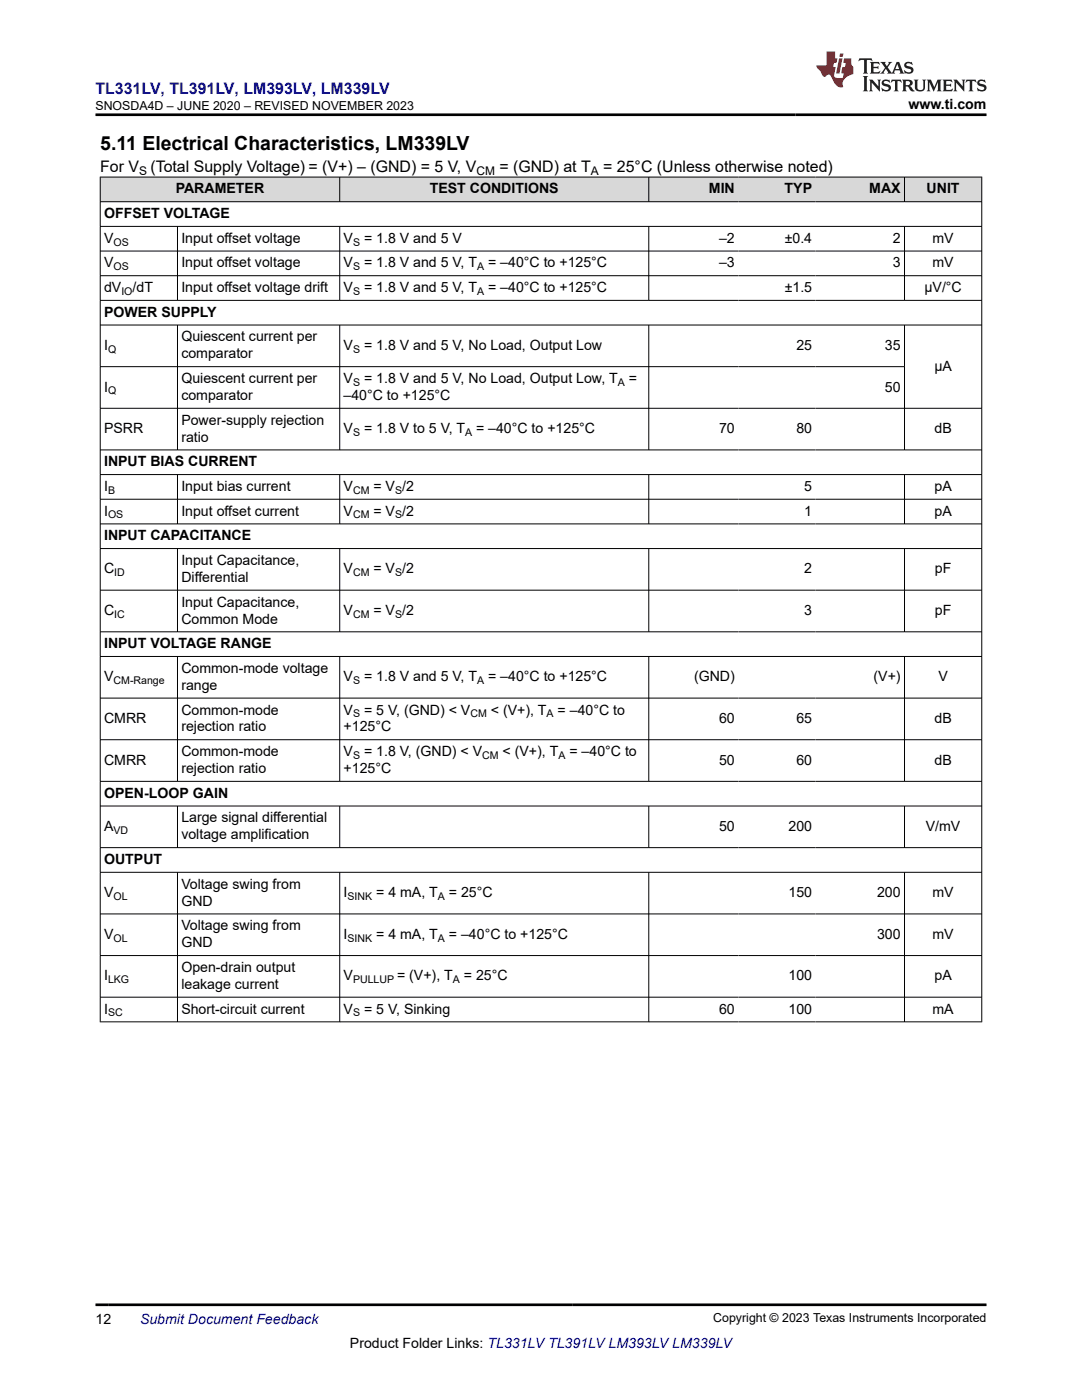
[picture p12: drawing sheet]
<svg xmlns="http://www.w3.org/2000/svg" width="216mm" height="279mm" viewBox="0 0 216 279" stroke-linecap="round" stroke-linejoin="round" font-family="sans-serif">
<defs><g id="words">
<text font-size="3.9" x="20" y="29.9">5.11 Electrical Characteristics, LM339LV</text>
<text font-size="3.2" fill="#00f" x="19" y="18.7">TL331LV, TL391LV, LM393LV, LM339LV</text>
<g font-size="3.2">
<text x="20" y="34.3">For V</text>
<text x="30" y="34.3">(Total Supply Voltage) = (V+) – (GND) = 5 V, V</text>
<text x="99.6" y="34.3">= (GND) at T</text>
<text x="120.4" y="34.3">= 25°C (Unless otherwise noted)</text>
</g>
<g font-size="2.8">
<text x="181.3" y="21.8">www.ti.com</text>
<text x="35.1" y="38.6">PARAMETER</text>
<text x="85.8" y="38.6">TEST CONDITIONS</text>
<text x="141.5" y="38.6">MIN</text>
<text x="156.6" y="38.6">TYP</text>
<text x="173.4" y="38.6">MAX</text>
<text x="184.9" y="38.6">UNIT</text>
<text x="20.8" y="43.5">OFFSET VOLTAGE</text>
<text x="20.8" y="48.5">V</text>
<text x="20.8" y="53.4">V</text>
<text x="36.2" y="48.5">Input offset voltage</text>
<text x="36.2" y="53.4">Input offset voltage</text>
<text x="68.6" y="48.5">V</text>
<text x="68.6" y="53.4">V</text>
<text x="72.6" y="48.5">= 1.8 V and 5 V</text>
<text x="72.6" y="53.4">= 1.8 V and 5 V, T</text>
<text x="97.4" y="53.4">= –40°C to +125°C</text>
<text x="143.5" y="48.5">–2</text>
<text x="143.5" y="53.4">–3</text>
<text x="156.6" y="48.5">±0.4</text>
<text x="178.1" y="48.5">2</text>
<text x="178.1" y="53.4">3</text>
<text x="186.1" y="48.5">mV</text>
<text x="186.1" y="53.4">mV</text>
<text x="20.8" y="58.3">dV</text>
<text x="26.5" y="58.3">/dT</text>
<text x="36.2" y="58.3">Input offset voltage drift</text>
<text x="68.6" y="58.3">V</text>
<text x="72.6" y="58.3">= 1.8 V and 5 V, T</text>
<text x="97.4" y="58.3">= –40°C to +125°C</text>
<text x="156.6" y="58.3">±1.5</text>
<text x="184.5" y="58.3">µV/°C</text>
<text x="20.8" y="63.2">POWER SUPPLY</text>
<text x="20.8" y="69.8">I</text>
<text x="36.2" y="68.1">Quiescent current per</text>
<text x="36.2" y="71.5">comparator</text>
<text x="68.6" y="69.8">V</text>
<text x="72.6" y="69.8">= 1.8 V and 5 V, No Load, Output Low</text>
<text x="158.9" y="69.8">25</text>
<text x="176.6" y="69.8">35</text>
<text x="36.2" y="76.4">Quiescent current per</text>
<text x="68.6" y="76.4">V</text>
<text x="72.6" y="76.4">= 1.8 V and 5 V, No Load, Output Low, T</text>
<text x="125.5" y="76.4">=</text>
<text x="186.4" y="74">µA</text>
<text x="20.8" y="78.1">I</text>
<text x="36.2" y="79.8">comparator</text>
<text x="68.6" y="79.8">–40°C to +125°C</text>
<text x="176.6" y="78.1">50</text>
<text x="20.8" y="86.4">PSRR</text>
<text x="36.2" y="84.8">Power-supply rejection</text>
<text x="36.2" y="88.1">ratio</text>
<text x="68.6" y="86.4">V</text>
<text x="72.6" y="86.4">= 1.8 V to 5 V, T</text>
<text x="95" y="86.4">= –40°C to +125°C</text>
<text x="143.5" y="86.4">70</text>
<text x="158.9" y="86.4">80</text>
<text x="186.5" y="86.4">dB</text>
<text x="20.8" y="93.1">INPUT BIAS CURRENT</text>
<text x="20.8" y="98">I</text>
<text x="36.2" y="98">Input bias current</text>
<text x="68.6" y="98">V</text>
<text x="74.5" y="98">= V /2</text>
<text x="160.5" y="98">5</text>
<text x="186.5" y="98">pA</text>
<text x="20.8" y="102.9">I</text>
<text x="20.8" y="107.8">INPUT CAPACITANCE</text>
<text x="36.2" y="102.9">Input offset current</text>
<text x="68.6" y="102.9">V</text>
<text x="74.5" y="102.9">= V /2</text>
<text x="160.5" y="102.9">1</text>
<text x="186.5" y="102.9">pA</text>
<text x="36.2" y="112.7">Input Capacitance,</text>
<text x="20.8" y="114.4">C</text>
<text x="36.2" y="116.1">Differential</text>
<text x="68.6" y="114.4">V</text>
<text x="74.5" y="114.4">= V /2</text>
<text x="160.5" y="114.4">2</text>
<text x="186.5" y="114.4">pF</text>
<text x="20.8" y="122.8">C</text>
<text x="36.2" y="121.1">Input Capacitance,</text>
<text x="36.2" y="124.4">Common Mode</text>
<text x="68.6" y="122.8">V</text>
<text x="74.5" y="122.8">= V /2</text>
<text x="160.5" y="122.8">3</text>
<text x="186.5" y="122.8">pF</text>
<text x="20.8" y="129.4">INPUT VOLTAGE RANGE</text>
<text x="20.8" y="136">V</text>
<text x="36.2" y="134.3">Common-mode voltage</text>
<text x="36.2" y="137.7">range</text>
<text x="68.6" y="136">V</text>
<text x="72.6" y="136">= 1.8 V and 5 V, T</text>
<text x="97.4" y="136">= –40°C to +125°C</text>
<text x="138.5" y="136">(GND)</text>
<text x="174.3" y="136">(V+)</text>
<text x="187.3" y="136">V</text>
<text x="36.2" y="142.6">Common-mode</text>
<text x="68.6" y="142.6">V</text>
<text x="72.6" y="142.6">= 5 V, (GND) &lt; V</text>
<text x="97.9" y="142.6">&lt; (V+), T</text>
<text x="111.3" y="142.6">= –40°C to</text>
<text x="20.8" y="144.3">CMRR</text>
<text x="36.2" y="146">rejection ratio</text>
<text x="68.6" y="146">+125°C</text>
<text x="143.5" y="144.3">60</text>
<text x="158.9" y="144.3">65</text>
<text x="186.5" y="144.3">dB</text>
<text x="20.8" y="152.6">CMRR</text>
<text x="36.2" y="150.9">Common-mode</text>
<text x="36.2" y="154.3">rejection ratio</text>
<text x="68.6" y="150.9">V</text>
<text x="68.6" y="154.3">+125°C</text>
<text x="72.6" y="150.9">= 1.8 V, (GND) &lt; V</text>
<text x="100.3" y="150.9">&lt; (V+), T</text>
<text x="113.6" y="150.9">= –40°C to</text>
<text x="143.5" y="152.6">50</text>
<text x="158.9" y="152.6">60</text>
<text x="186.5" y="152.6">dB</text>
<text x="20.8" y="159.2">OPEN-LOOP GAIN</text>
<text x="20.8" y="165.8">A</text>
<text x="36.2" y="164.1">Large signal differential</text>
<text x="36.2" y="167.5">voltage amplification</text>
<text x="143.5" y="165.8">50</text>
<text x="157.3" y="165.8">200</text>
<text x="184.7" y="165.8">V/mV</text>
<text x="20.8" y="172.4">OUTPUT</text>
<text x="20.8" y="179.1">V</text>
<text x="36.2" y="177.4">Voltage swing from</text>
<text x="68.6" y="179.1">I</text>
<text x="75.1" y="179.1">= 4 mA, T</text>
<text x="89.6" y="179.1">= 25°C</text>
<text x="157.3" y="179.1">150</text>
<text x="175" y="179.1">200</text>
<text x="186.1" y="179.1">mV</text>
<text x="36.2" y="180.7">GND</text>
<text x="36.2" y="185.7">Voltage swing from</text>
<text x="20.8" y="187.4">V</text>
<text x="36.2" y="189.1">GND</text>
<text x="68.6" y="187.4">I</text>
<text x="75.1" y="187.4">= 4 mA, T</text>
<text x="89.6" y="187.4">= –40°C to +125°C</text>
<text x="175" y="187.4">300</text>
<text x="186.1" y="187.4">mV</text>
<text x="20.8" y="195.7">I</text>
<text x="36.2" y="194">Open-drain output</text>
<text x="36.2" y="197.4">leakage current</text>
<text x="68.6" y="195.7">V</text>
<text x="79.2" y="195.7">= (V+), T</text>
<text x="92.6" y="195.7">= 25°C</text>
<text x="157.3" y="195.7">100</text>
<text x="186.5" y="195.7">pA</text>
<text x="20.8" y="202.3">I</text>
<text x="36.2" y="202.3">Short-circuit current</text>
<text x="68.6" y="202.3">V</text>
<text x="72.6" y="202.3">= 5 V, Sinking</text>
<text x="143.5" y="202.3">60</text>
<text x="157.3" y="202.3">100</text>
<text x="186.1" y="202.3">mA</text>
<text x="19" y="264.2">12</text>
<text x="69.8" y="269">Product Folder Links: TL331LV TL391LV LM393LV LM339LV</text>
</g>
<text font-size="2.8" fill="#00f" x="27.9" y="264.2">Submit Document Feedback</text>
<g font-size="2.5">
<text x="19" y="21.9">SNOSDA4D – JUNE 2020 – REVISED NOVEMBER 2023</text>
<text x="142.3" y="263.9">Copyright © 2023 Texas Instruments Incorporated</text>
</g>
<g font-size="2.4">
<text x="27.8" y="34.9">S</text>
<text x="95.1" y="34.9">CM</text>
<text x="117.9" y="34.9">A</text>
</g>
<g font-size="2.1">
<text x="22.6" y="49">OS</text>
<text x="22.6" y="53.9">OS</text>
<text x="70.4" y="49">S</text>
<text x="70.4" y="53.9">S</text>
<text x="95.2" y="53.9">A</text>
<text x="24.2" y="58.9">IO</text>
<text x="70.4" y="58.9">S</text>
<text x="95.2" y="58.9">A</text>
<text x="21.6" y="70.4">Q</text>
<text x="70.4" y="70.4">S</text>
<text x="70.4" y="77">S</text>
<text x="123.3" y="77">A</text>
<text x="21.6" y="78.7">Q</text>
<text x="70.4" y="87">S</text>
<text x="92.8" y="87">A</text>
<text x="21.6" y="98.6">B</text>
<text x="70.4" y="98.6">CM</text>
<text x="78.8" y="98.6">S</text>
<text x="21.6" y="103.5">OS</text>
<text x="70.4" y="103.5">CM</text>
<text x="78.8" y="103.5">S</text>
<text x="22.8" y="115">ID</text>
<text x="70.4" y="115">CM</text>
<text x="78.8" y="115">S</text>
<text x="22.8" y="123.3">IC</text>
<text x="70.4" y="123.3">CM</text>
<text x="78.8" y="123.3">S</text>
<text x="22.6" y="136.5">CM-Range</text>
<text x="70.4" y="136.5">S</text>
<text x="95.2" y="136.5">A</text>
<text x="70.4" y="143.2">S</text>
<text x="93.9" y="143.2">CM</text>
<text x="109.1" y="143.2">A</text>
<text x="70.4" y="151.5">S</text>
<text x="96.2" y="151.5">CM</text>
<text x="111.4" y="151.5">A</text>
<text x="22.6" y="166.4">VD</text>
<text x="22.6" y="179.6">OL</text>
<text x="69.3" y="179.6">SINK</text>
<text x="87.4" y="179.6">A</text>
<text x="22.6" y="187.9">OL</text>
<text x="69.3" y="187.9">SINK</text>
<text x="87.4" y="187.9">A</text>
<text x="21.6" y="196.2">LKG</text>
<text x="70.4" y="196.2">PULLUP</text>
<text x="90.4" y="196.2">A</text>
<text x="21.6" y="202.8">SC</text>
<text x="70.4" y="202.8">S</text>
</g>
</g></defs>
<g fill="#d8d8d8">
<path d="M20 35.3h175.9v5h-175.9z" fill-rule="evenodd"/>
<path d="M20.1 35.4h47.6v4.8h-47.6z" fill-rule="evenodd"/>
<path d="M67.9 35.4h61.5v4.8h-61.5z" fill-rule="evenodd"/>
<path d="M129.5 35.4h17.8v4.8h-17.8z" fill-rule="evenodd"/>
<path d="M147.3 35.4h15.5v4.8h-15.5z" fill-rule="evenodd"/>
<path d="M162.8 35.4h17.6v4.8h-17.6z" fill-rule="evenodd"/>
<path d="M180.5 35.4h15.3v4.8h-15.3z" fill-rule="evenodd"/>
</g>
<g fill="none" stroke="#000" stroke-width=".2">
<path d="M19.9 35.3h176.1M20 35.3v168.7M67.8 35.3v5M129.5 35.3v5M180.5 35.3v5M195.9 35.3v168.7M19.9 40.3h176.1M19.9 45.2h176.1M19.9 50.1h176.1M19.9 55h176.1M19.9 59.9h176.1M35.4 45.2v14.8"/>
<path d="M67.8 45.2v14.8M129.5 45.2v14.8M180.5 45.2v14.8M19.9 64.9h176.1M19.9 73.2h160.6M35.4 64.9v25M67.8 64.9v25M129.5 64.9v25M180.5 64.9v25M19.9 81.5h176.1M19.9 89.8h176.1M19.9 94.7h176.1"/>
<path d="M19.9 99.6h176.1M35.4 94.7v9.9M67.8 94.7v9.9M129.5 94.7v9.9M180.5 94.7v9.9M19.9 104.6h176.1M19.9 109.5h176.1M19.9 117.8h176.1M35.4 109.5v16.7M67.8 109.5v16.7M129.5 109.5v16.7M180.5 109.5v16.7"/>
<path d="M19.9 126.1h176.1M19.9 131h176.1M19.9 139.3h176.1M35.4 131v25M67.8 131v25M129.5 131v25M180.5 131v25M19.9 147.6h176.1M19.9 155.9h176.1M19.9 160.9h176.1M19.9 169.2h176.1M19.9 174.1h176.1"/>
<path d="M35.4 160.9v8.3M35.4 174.1v29.9M67.8 160.9v8.3M67.8 174.1v29.9M129.5 160.9v8.3M129.5 174.1v29.9M180.5 160.9v8.3M180.5 174.1v29.9M19.9 182.4h176.1M19.9 190.7h176.1M19.9 199h176.1M19.9 203.9h176.1"/>
</g>
<path d="M171.5 11.6l-.2 .6 .5-.2h.6v.1v2.2l-.2 .4h1l-.2-.4v-2.2v-.1h.5l.5 .2-.1-.6zM173.6 12.4l.2 .3v1.6l-.2 .4h1.9l.1-.6a1.08 1.08 0 0 1-1.3 .2v-.7h.6l.4 .2v-.7l-.4 .2h-.6v-.5l.2-.2a1 1 0 0 1 1 .3l-.1-.5zM175.7 12.4l.9 1.1-1 1.2h.9l-.2-.2 .5-.8 .4 .8-.2 .2h1.6l-.2-.2 .2-.5h.9l.1 .5-.1 .2h.9l-.2-.4-.8-1.9h-.5l-.9 2.1-.9-1.1 .9-1h-.8l.2 .2-.4 .6-.4-.6 .2-.2zM179 12.8l.4 1h-.7zM180.7 12.5a.65 .65 0 0 0-.2 .7 .65 .65 0 0 0 .6 .5l.6 .1 .1 .3a.79 .79 0 0 1-.7 .4 .79 .79 0 0 1-.7-.5l.1 .7 .2-.1a.93 .93 0 0 0 1.1 0 .93 .93 0 0 0 .4-.9 1.46 1.46 0 0 0-1.2-.6l-.1-.3a1.09 1.09 0 0 1 1.2 .2l-.2-.6-.1 .1-.5-.2zM172.2 15.2l.2 .4v2.2l-.2 .4h1l-.2-.4v-2.2l.2-.4zM173.4 15.9l.2 .4v1.5l-.2 .4h.8l-.3-.4 .1-1.3 1.6 1.8v-2l.2-.4h-.7l.1 .2 .1 1.1-1.2-1.3zM176.2 16a.65 .65 0 0 0-.2 .8 .65 .65 0 0 0 .6 .4l.6 .2 .1 .2a.79 .79 0 0 1-.7 .4 .79 .79 0 0 1-.7-.5l.1 .7 .2-.1a.93 .93 0 0 0 1.1 .1 .93 .93 0 0 0 .4-1 1.46 1.46 0 0 0-1.2-.5l-.1-.4a1.09 1.09 0 0 1 1.2 .2l-.1-.6-.2 .1-.5-.1zM177.9 15.9l-.1 .6a.63 .63 0 0 1 .8-.3v1.6l-.3 .4h1l-.2-.4v-1.6a.66 .66 0 0 1 .8 .3l-.1-.6zM180 15.9l.2 .4v1.5l-.2 .4h1l-.2-.2-.1-.7h.5l.1 .2a.79 .79 0 0 0 1.2 .6l-1-.9a.61 .61 0 0 0 .6-.6 .61 .61 0 0 0-.5-.7zM180.8 16.2h.1a.47 .47 0 0 1 .5 .1 .47 .47 0 0 1 .1 .5l-.1 .1-.7 .1zM182.3 15.9l.2 .2a2.27 2.27 0 0 0 .4 2 1.04 1.04 0 0 0 1.7-.7v-1.3l.2-.2h-.8l.2 .4v1.1a.6 .6 0 0 1-.6 .6 .6 .6 0 0 1-.6-.6v-1.1l.3-.4zM184.9 15.9l.2 .4v1.5l-.2 .4h.8l-.3-.4v-1.4l.9 1.9 .9-1.9v1.4l-.3 .4h1l-.2-.4v-1.5l.2-.4h-.8l-.7 1.5-.6-1.5zM188.1 15.9l.2 .4v1.5l-.2 .4h1.9l.1-.6a1.09 1.09 0 0 1-1.3 .2v-.7h.6l.4 .2v-.6l-.4 .2h-.6v-.6l.2-.1a1.01 1.01 0 0 1 1 .3l-.1-.6zM190.2 15.9l.3 .4v1.5l-.3 .4h.8l-.2-.4v-1.3l1.6 1.8v-2l.2-.4h-.7l.2 .2v1.1l-1.2-1.3zM192.8 15.9l-.1 .6a.63 .63 0 0 1 .8-.3v1.6l-.3 .4h1l-.2-.4v-1.6a.66 .66 0 0 1 .8 .3l-.1-.6zM195.2 16a.65 .65 0 0 0-.2 .8 .65 .65 0 0 0 .6 .4l.6 .2 .2 .2a.79 .79 0 0 1-.7 .4 .79 .79 0 0 1-.7-.5l.1 .7 .2-.1a.93 .93 0 0 0 1 .1 .93 .93 0 0 0 .5-1 1.46 1.46 0 0 0-1.3-.5v-.4a1.09 1.09 0 0 1 1.2 .2l-.2-.6-.2 .1-.5-.1z" fill="#231f20"/>
<path d="M164.9 10.3v2.7h-2l.1 .4 .8 1a.95 .95 0 0 0 1 .9 .59 .59 0 0 1 .5-.4 .59 .59 0 0 1 .5 .3l.4 .8a1.59 1.59 0 0 0 2.1 1.4 1.61 1.61 0 0 1 1-2.3l1-.3-.1-1.5a1.59 1.59 0 0 1-.3-1.7h-1.5l-.2 .9h.6l-.2 .9h-.5l-.2 .9v.3l.4 .1-.1 .9h-.7a.73 .73 0 0 1-1-.7l.3-1.5h-.5l.1-.9h.5l.2-.9h-.5v-1.3zM167.4 11.6l-.6 3.1h.7l.6-3.1zM167.6 10.7l-.1 .6h.7l.1-.6z" fill="#ed1c24"/>
<path d="M19 22.9h177.8M19 260.4h177.8" fill="none" stroke="#000" stroke-width=".53"/>
<use href="#words"/>
</svg>
